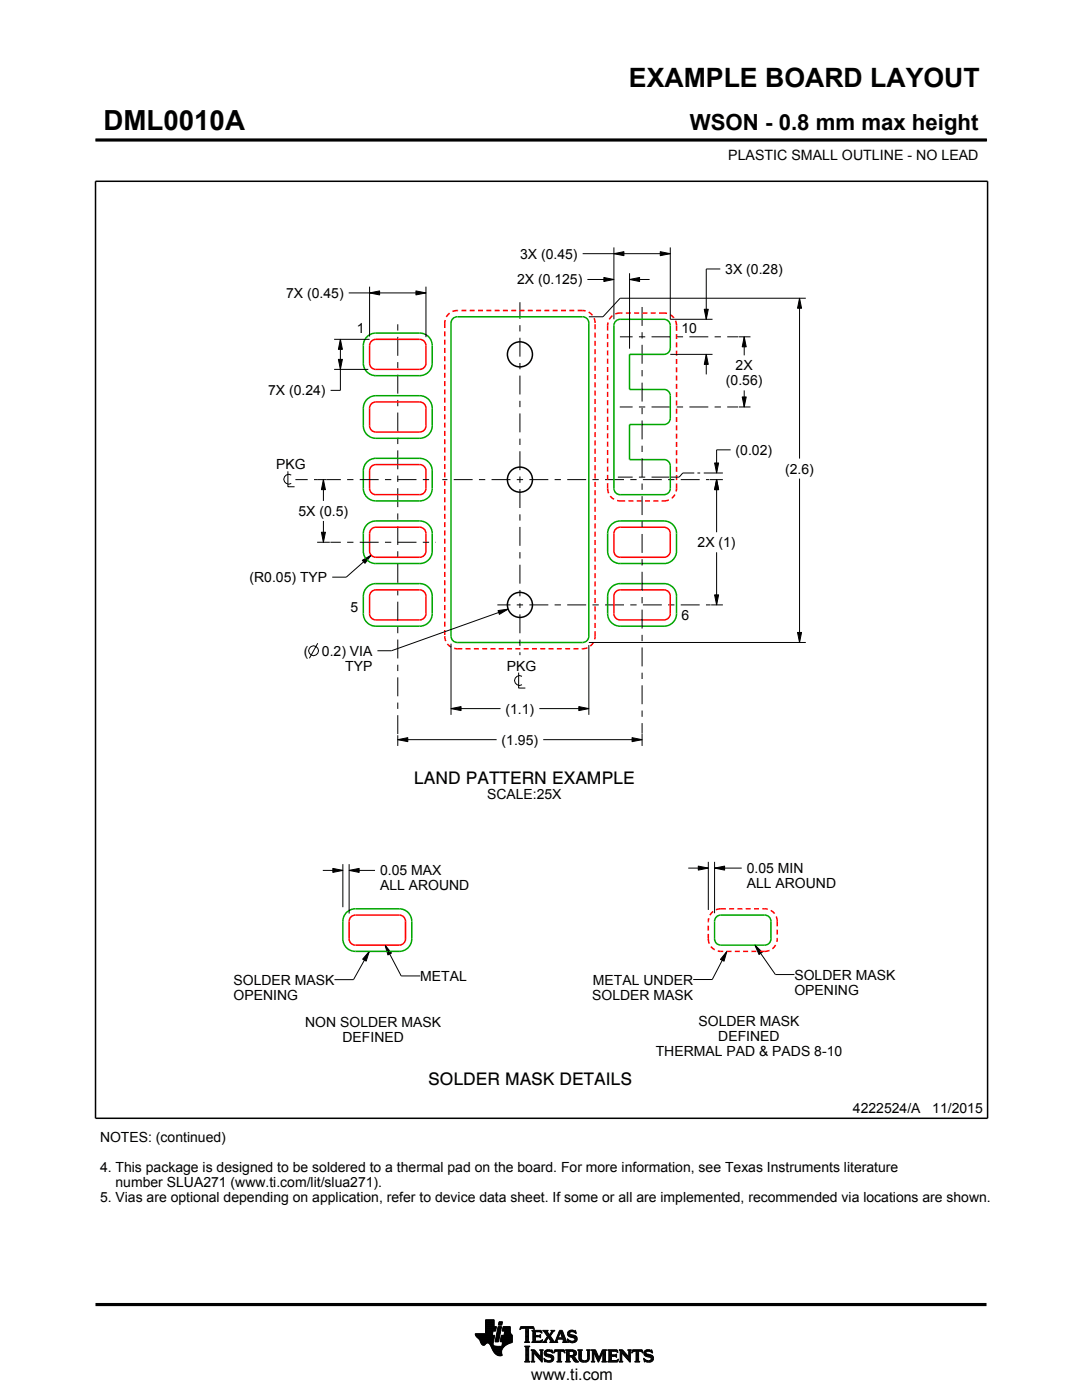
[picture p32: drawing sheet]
<svg xmlns="http://www.w3.org/2000/svg" width="216mm" height="279mm" viewBox="0 0 216 279" stroke-linecap="round" stroke-linejoin="round" font-family="sans-serif">
<defs><g id="words">
<text font-size="5.5" x="20.6" y="26">DML0010A</text>
<text font-size="5.3" x="125.5" y="17.4">EXAMPLE BOARD LAYOUT</text>
<text font-size="4.4" x="137.7" y="26">WSON - 0.8 mm max height</text>
<g font-size="3.5">
<text x="82.6" y="156.4">LAND PATTERN EXAMPLE</text>
<text x="85.5" y="216.5">SOLDER MASK DETAILS</text>
</g>
<text font-size="3.2" x="106" y="275.3">www.ti.com</text>
<g font-size="2.8">
<text x="145.3" y="32">PLASTIC SMALL OUTLINE - NO LEAD</text>
<text x="103.8" y="51.6">3X (0.45)</text>
<text x="57.1" y="59.5">7X (0.45)</text>
<text x="103.2" y="56.8">2X (0.125)</text>
<text x="144.7" y="54.7">3X (0.28)</text>
<text x="71.2" y="66.4">1</text>
<text x="136" y="66.5">10</text>
<text x="144.9" y="76.9">(0.56)</text>
<text x="146.8" y="73.9">2X</text>
<text x="53.5" y="78.9">7X (0.24)</text>
<text x="55.1" y="93.6">PKG</text>
<text x="146.8" y="90.8">(0.02)</text>
<text x="156.7" y="94.5">(2.6)</text>
<text x="59.6" y="103">5X (0.5)</text>
<text x="139.2" y="109.2">2X (1)</text>
<text x="49.8" y="116.2">(R0.05) TYP</text>
<text x="70" y="122.1">5</text>
<text x="136" y="123.8">6</text>
<text x="60.6" y="130.9">(</text>
<text x="64.2" y="130.9">0.2) VIA</text>
<text x="68.9" y="133.9">TYP</text>
<text x="101.1" y="133.8">PKG</text>
<text x="100.9" y="142.4">(1.1)</text>
<text x="100.1" y="148.6">(1.95)</text>
<text x="97.2" y="159.5">SCALE:25X</text>
<text x="75.8" y="174.7">0.05 MAX</text>
<text x="75.8" y="177.7">ALL AROUND</text>
<text x="149" y="174.2">0.05 MIN</text>
<text x="149" y="177.2">ALL AROUND</text>
<text x="46.6" y="196.5">SOLDER MASK</text>
<text x="83.9" y="195.8">METAL</text>
<text x="118.3" y="196.5">METAL UNDER</text>
<text x="158.5" y="195.5">SOLDER MASK</text>
<text x="46.6" y="199.5">OPENING</text>
<text x="118.2" y="199.5">SOLDER MASK</text>
<text x="158.5" y="198.5">OPENING</text>
<text x="60.9" y="204.9">NON SOLDER MASK</text>
<text x="68.3" y="207.9">DEFINED</text>
<text x="139.4" y="204.7">SOLDER MASK</text>
<text x="143.3" y="207.7">DEFINED</text>
<text x="130.8" y="210.7">THERMAL PAD &amp; PADS 8-10</text>
<text x="20" y="227.9">NOTES: (continued)</text>
<text x="170.2" y="222.2">4222524/A</text>
<text x="186" y="222.2">11/2015</text>
<text x="20" y="233.9">4. This package is designed to be soldered to a thermal pad on the board. For more information, see Texas Instruments literature</text>
<text x="20" y="239.9">5. Vias are optional depending on application, refer to device data sheet. If some or all are implemented, recommended via locations are shown.</text>
<text x="23.1" y="236.9">number SLUA271 (www.ti.com/lit/slua271).</text>
</g>
</g></defs>
<g fill="#000">
<path d="M73.7 58.5l2-.4v.8zM83 58.1l2 .4-2 .4zM120.5 55.4l2 .4-2 .4zM122.5 50.6l2-.4v.8zM125.6 55.8l2-.4v.8zM131.7 50.2l2 .4-2 .4zM159.5 59.5l.4 2h-.8zM67.5 71.7h.8l-.4 2zM67.9 67.7l.4 2h-.8zM140.5 61.7h.8l-.4 2zM140.9 70.7l.4 2h-.8zM148.5 67.2l.4 2h-.8z"/>
<path d="M64.5 95.7l.4 2h-.8zM142.6 92.4h.8l-.4 2zM143 95.7l.4 2h-.8zM148.1 79.2h.8l-.4 2zM64.1 106.2h.8l-.4 2zM72.3 111.8l1.8-1-1.3 1.6zM99.4 121.9l2-.3-1.8 1zM142.6 118.7h.8l-.4 2zM159.1 126.2h.8l-.4 2zM79.4 147.6l2-.4v.8zM90 141.4l2-.4v.8zM115.5 141l2 .4-2 .4z"/>
<path d="M126.1 147.2l2 .4-2 .4zM66.4 173.3l2 .4-2 .4zM69.7 173.7l2-.4v.8zM139.3 172.8l2 .4-2 .4zM142.6 173.2l2-.4v.8zM73.7 189.9l-.6 1.9-.7-.4zM76.8 188.6l1.3 1.6-.7 .4zM145 189.9l-.5 1.9-.7-.3zM150.6 188.6l1.5 1.4-.7 .5z"/>
</g>
<g fill="none" stroke="#000" stroke-width=".2">
<path d="M19.1 27.9h177.7M196.8 27.7v.5M69.6 58.5h15.4M73.7 58.5l2-.4v.8zM73.7 57.2v10M83 58.1l2 .4-2 .4zM85 57.2v10.1M116.3 50.6h17.4M117.2 55.8h5.3M120.5 55.4l2 .4-2 .4zM122.5 50.6l2-.4v.8zM122.5 49.4v14.3"/>
<path d="M125.6 55.8l2-.4v.8zM125.6 54.5v15.1M125.6 55.8h4M131.7 50.2l2 .4-2 .4zM133.7 49.4v14.3h8.5M143.7 53.7h-2.8v10M159.5 59.5l.4 2h-.8zM159.5 59.5v32M160.8 59.5h-37.1l-3.4 3.7h-2.8M66.7 67.7h7M66.7 73.7h6.8M67.5 71.7h.8l-.4 2z"/>
<path d="M67.9 67.7l.4 2h-.8zM67.9 67.7v10.2h-1.9M133.7 70.7h8.5M140.5 61.7h.8l-.4 2zM140.9 70.7l.4 2h-.8zM140.9 70.7v4M147.5 67.2h2.2M148.1 79.2h.8l-.4 2zM148.5 67.2l.4 2h-.8zM148.5 67.2v3.7M148.5 77.9v3.3M57.4 94.1v3h1.4"/>
<path d="M58.1 94.8a.98 .98 0 0 0-1.5 .8 .98 .98 0 0 0 1.5 .9M63.3 95.7h1.9M64.5 95.7l.4 2h-.8zM64.5 95.7v4.3M138.5 94.4h-2.3l-.7 .8h-1.7M139.2 94.4h.5M140.4 94.4h3.8M141.6 95.7h2.6M142.6 92.4h.8l-.4 2zM143 95.7l.4 2h-.8zM143 95.7v10.5M145.8 89.8h-2.8v4.6"/>
<path d="M147.5 81.2h2.2M159.5 95.5v32.7M63.3 108.2h2.5M64.1 106.2h.8l-.4 2zM64.5 104v4.2M72.3 111.8l1.8-1-1.3 1.6zM74.1 110.8l-5 4.4h-2.8M142.6 118.7h.8l-.4 2zM143 110.2v10.5M63.4 128.4l-1.7 3M90 128.5v14.2M99.4 121.9l2-.3-1.8 1z"/>
<path d="M101.4 121.6l-23.3 8.3h-2.8M103.5 134.2v3.1h1.3M104.2 135a.98 .98 0 0 0-1.5 .8 .98 .98 0 0 0 1.5 .8M117.5 128.2h43.3M117.5 128.7v14M141.9 120.7h2.3M159.1 126.2h.8l-.4 2zM79.4 147.6l2-.4v.8zM79.4 147.6h19.7M79.4 146.7v2.2M90 141.4l2-.4v.8zM90 141.4h9.9"/>
<path d="M107.6 141.4h9.9M108.4 147.6h19.7M115.5 141l2 .4-2 .4zM126.1 147.2l2 .4-2 .4zM128.1 146.4v2.5M64.4 173.7h4M66.4 173.3l2 .4-2 .4zM68.4 172.5v8.6M69.7 173.7l2-.4v.8zM69.7 172.5v9.8M69.7 173.7h5.1M137.3 173.2h4"/>
<path d="M139.3 172.8l2 .4-2 .4zM141.3 172v9.6M142.6 173.2l2-.4v.8zM142.6 172v10.3M142.6 173.2h5.4M73.7 189.9l-.6 1.9-.7-.4zM73.7 189.9l-3.2 5.6h-3.8M76.8 188.6l1.3 1.6-.7 .4zM76.8 188.6l3.3 6.2h3.8M145 189.9l-.5 1.9-.7-.3zM145 189.9l-2.9 5.6h-3.8M150.6 188.6l1.5 1.4-.7 .5z"/>
<path d="M150.6 188.6l4.1 5.9h3.8M94.8 266.2h3.5M94.8 266.3h3.5M94.9 266.4h3.3M94.9 266.5h3.8l-.2 1.2M94.9 266.5h3.8M95 266.6h3.7M95 266.7h3.7M95.1 266.8h3.6M95.2 266.9h3.4M95.3 267h3.3M95.4 267.1h3.2"/>
<path d="M95.5 267.2h3.1M95.6 267.3h3M95.7 267.4h2.8M95.7 267.5h2.8M95.7 267.5l.4 .7 .3 .3 .3-.1 .5-.4 .4 .1 .8 1.5M95.8 267.6h2.7M95.8 267.7h2.7M95.9 267.8h2.6M95.9 267.9h2.5M95.9 268h2.5M96 268h1.1M96 268.1h1"/>
<path d="M96.1 268.2h.8M96.1 268.3h.7M96.2 268.4h.6M96.3 268.4h.4M96.9 266.1h1.4M96.9 266h1.4M96.9 265.9h1.4M96.9 265.8h1.5M96.9 265.7h1.5M96.9 264.7l2.2 .1-.2 .9h-.5l-.2 .8M96.9 265.6h2M96.9 265.5h2"/>
<path d="M96.9 265.4h2M96.9 265.3h2.1M96.9 265.2h2.1M96.9 265.1h2.1M96.9 265h2.1M96.9 264.9h2.1M96.9 264.8h2.2M96.9 264.6h1.7M96.9 264.5h1.7M96.9 264.4h1.7M96.9 264.3h1.7M96.9 264.2h1.7"/>
<path d="M96.9 264.1h1.7M96.9 264h1.7M96.9 263.9h1.7M96.9 263.8h1.7M96.9 263.7h1.7M96.9 263.6h1.7M96.9 263.5h1.7M96.9 263.4h1.7M97.5 268h.9M97.6 268.1h.8M97.7 268.2h.7M97.7 268.3h.7"/>
<path d="M97.8 268.4h.6M97.9 268.5h.6M97.9 268.6h.7M98 268.7h1.1M98 268.8h2.6M98 268.8h2.5M98.1 268.9h2.3M98.1 269h2.3M98.1 269.1h2.2M98.2 269.2h2.1M98.2 269.2h2M98.2 269.3h2"/>
<path d="M98.3 269.4h1.9M98.3 269.5h1.8M98.4 269.6h1.7M98.4 269.6l.6 .7 .6 .3 .6-.1-.1-.7M98.4 268v.4l.3 .2 2 .1M98.5 269.7h1.6M98.5 267.7l-.1 .3M98.5 269.8h1.6M98.6 269.9h1.5M98.6 264.8v-1.4h-1.7v2.8h-2.1l.2 .5 .7 .8M98.6 270h1.5M98.7 270h1.4"/>
<path d="M98.8 270.1h1.3M98.8 267.7h.7M98.8 267.6h.7M98.8 267.5h.7M98.9 270.2h1.2M98.9 267.4h.7M98.9 267.3h.7M98.9 267.2h.7M98.9 267.1h.7M98.9 267h.7M98.9 270.3h1.3M99 266.9h.6"/>
<path d="M99 266.9h.7M99 266.8h.7M99 266.7h.7M99 266.6h.7M99 266.5h.7M99.1 270.4h1.1M99.1 266.4h.7M99.1 266.3h.7M99.1 266.2h.7M99.1 266.1h.7M99.1 266h.7M99.2 265.9h.7"/>
<path d="M99.2 265.8h.7M99.2 270.4h1M99.2 265.7h.7M99.2 265.6h.7M99.2 265.5h.7M99.3 265.4h.6M99.3 265.4h.7M99.3 265.3h.7M99.3 265.2h.7M99.3 265.1h.7M99.3 265h.7M99.4 270.5h.8"/>
<path d="M99.4 264.9h.7M99.4 264.8h.7M99.4 264.8h.7l-.6 3h-.7zM99.5 264.4h.6M99.5 264.3h.7M99.5 264.2h.7M99.5 264.1h.7M99.5 264h.7M99.5 263.9h.7M99.6 263.8h.7M99.6 263.8h.7l-.2 .7h-.7zM99.8 270.6h.1"/>
<path d="M99.8 267.7h2.4M99.8 267.6h2.4M99.8 267.5h2.4M99.9 267.4h2.3M99.9 267.3h2.3M99.9 267.2h2.3M99.9 267.1h2.3M99.9 267h2.3M99.9 266.9h2.3M100 266.9h2.2M100 266.8h2.2M100 266.7h2.2"/>
<path d="M100 266.6h2.2M100 266.5h2.2M100.1 268.6h.7M100.2 268.5h.7M100.2 268.4h.8M100.2 268.4h.9M100.2 268.3h1M100.2 268.2h1.2M100.2 265.6h1.6M100.2 268.1h1.4M100.2 265.5h1.6M100.2 268h1.6"/>
<path d="M100.3 265.4h1.5M100.3 268h1.7M100.3 267.9h1.9M100.3 265.3h1.5M100.3 267.8h1.9M100.3 265.2h1.5M100.3 265.1h1.5M100.3 265h1.5M100.4 264.9h1.4M100.4 264.8h1.4M100.6 266.5l.1-.8h-.5l.2-.9h1.4l.1 1.1 .3 .6v1.4l-1.3 .6M100.6 266.4h1.5"/>
<path d="M100.6 266.3h1.4M100.6 266.2h1.4M100.6 266.1h1.3M100.7 266h1.2M100.7 265.9h1.2M100.7 265.8h1.1M100.7 265.7h1.1M100.9 268.5l-.6 .6-.2 .7M102.2 266.5h-2.2l-.2 1.1 .1 .2h.4l-.2 .9M103.7 265.3h.1M103.8 265.2h.2M103.8 265h2.8"/>
<path d="M103.8 264.9h2.7M103.9 264.8h2.6M104.7 267.8h1M104.7 271.8h1.1M104.7 268.7h1M104.8 267.7h.7M104.8 271.7h.8M104.9 265.2h.6M104.9 268.9h.6M104.9 267.6h.6M104.9 267.5v-2.3l-.7-.1-.4 .3 .1-.6h2.6l.1 .6-.4-.3-.7 .1v2.3M104.9 267.5l-.2 .3"/>
<path d="M104.9 267.5h.6M104.9 267.4h.6M104.9 267.3h.6M104.9 267.2h.6M104.9 267.1h.6M104.9 267h.6M104.9 266.8h.6M104.9 266.7h.6M104.9 266.6h.6M104.9 266.5h.6M104.9 266.4h.6M104.9 266.3h.6"/>
<path d="M104.9 266.2h.6M104.9 266.1h.6M104.9 265.9h.6M104.9 265.8h.6M104.9 265.7h.6M104.9 265.6h.6M104.9 265.5h.6M104.9 265.4h.6M104.9 265.3h.6M104.9 271.5h.6M104.9 269h.6M104.9 271.4h.6"/>
<path d="M104.9 271.4v-2.4l-.2-.4h1.1l-.3 .4v2.4M104.9 271.4l-.2 .4h1.1l-.3-.4M104.9 271.3h.6M104.9 271.2h.6M104.9 271.1h.6M104.9 271h.6M104.9 270.9h.6M104.9 270.8h.6M104.9 270.6h.6M104.9 270.5h.6M104.9 270.4h.6M104.9 270.3h.6"/>
<path d="M104.9 270.2h.6M104.9 270.1h.6M104.9 270h.6M104.9 269.9h.6M104.9 269.8h.6M104.9 269.6h.6M104.9 269.5h.6M104.9 269.4h.6M104.9 269.3h.6M104.9 269.2h.6M104.9 269.1h.6M105.5 267.5l.2 .3"/>
<path d="M105.7 267.8h-1M105.9 271.8h.8M105.9 269.4h.8M106.1 269.5h.7M106.1 267.8h2M106.1 271.7h.5M106.2 269.6h.7M106.2 271.5h.3M106.2 265.6h1.8M106.2 269.8h.8M106.2 271.4h.3M106.2 269.8l-.3-.4h.8l1.2 1.4"/>
<path d="M106.2 271.4l-.3 .4h.8l-.2-.4M106.2 271.3h.3M106.2 271.2h.3M106.2 271.1h.3M106.2 271h.3M106.2 270.9h.3M106.2 270.8h.3M106.2 270.6h.3M106.2 270.5h.3M106.2 270.4h.3M106.2 270.3h.3M106.2 270.2h.3"/>
<path d="M106.2 270.1h.3M106.2 270h1M106.2 269.9h.9M106.2 269.8v1.6M106.3 267.7h1.8M106.3 265.7h1.8M106.3 267.6h.6M106.3 265.8h.6M106.3 267.5l-.2 .3M106.3 267.5h.5M106.3 267.4h.5M106.3 267.3h.5"/>
<path d="M106.3 267.2h.5M106.3 267.1h.5M106.3 267h.5M106.3 266.8h.5M106.3 266.7h1.6M106.3 266.6h1.6M106.3 266.5h.5M106.3 266.4h.5M106.3 266.3h.5M106.3 266.2h.5M106.3 266.1h.5M106.3 265.9h.5"/>
<path d="M106.4 265.2h.2M106.5 270h.1M106.5 270v1.4M106.5 265.3h.1M106.6 270.1h.7M106.7 270.2h.7M106.8 270.3h.7M106.8 265.9l.1-.1h.7l.6 .2-.2-.5h-1.9l.2 .3v1.7M106.8 265.9v.6h.8l.3-.2v.7l-.3-.2h-.8l.1 .8h.9l.5-.2M106.9 270.4h.7M107 270.5h.7M107.1 270.6h.7"/>
<path d="M107.2 270.8h1M107.3 270.9h.9M107.4 271h.8M107.5 271.1h.7M107.6 271.2h.6M107.6 266.5h.3M107.7 271.3h.5M107.7 269.4h.7M107.7 266.8h.2M107.7 267.6h.5M107.8 266.4h.1M107.8 271.4h.4"/>
<path d="M107.8 267h.1M107.8 265.8h.3M107.8 269.5h.5M107.9 271.5h.3M107.9 269.6h.3M107.9 269.8h.3M107.9 270.6h.3M107.9 270.5h.3M107.9 270.4h.3M107.9 270.3h.3M107.9 270.2h.3M107.9 270.1h.3"/>
<path d="M107.9 270h.3M107.9 269.9h.3M107.9 269.8v1M108 271.7h.2M108 265.9h.1M108 267.5h.2M108.1 271.8h.1M108.1 266.1h.1M108.2 267.4h.1M108.2 269.8l.2-.4h-.7l.2 .4M108.2 269.8v2.1l-1.7-1.9M108.2 267.8h.9"/>
<path d="M108.3 267.4l-.2 .5-2-.1M108.3 265.6h1M108.5 267.7h.5M108.5 271.1l.2 .7 .2-.1 .6 .2 .7-.2 .3-.6M108.5 271.1h.1M108.5 265.7h.7M108.5 271.2h.2M108.6 271.3h.2M108.6 270.1l.2 .5 1.1 .3 .1 .3-.1 .3h-.5l-.9-.4M108.6 270.1h.4M108.6 270h.4M108.6 270.2h.6"/>
<path d="M108.6 267.6h.4M108.6 271.4h.4M108.6 269.9h.4M108.6 270.3h1M108.6 265.8h.7M108.6 271.5h.8M108.6 269.8h.5M108.7 271.7h1.5M108.7 270.4h1.3M108.7 267.5h.3M108.7 271.8h.1M108.7 265.9h.6"/>
<path d="M108.7 269.6h1.5M108.8 267.4h.3M108.8 270.5h1.5M108.8 266.1h.6M108.8 269.5h1.4M108.8 267.3h.4M108.9 266.2h.6M108.9 267.2h.4M108.9 266.3h.6M108.9 270.6h1.5M109 267.1h.3M109 270l.2 .2 1.1 .3 .2 .6"/>
<path d="M109 270l.1-.3h.4l.8 .3-.1-.6-.2 .1-.6-.1-.6 .2-.2 .5M109 266.4h1M109.1 271.8h.9M109.1 269.4h.7M109.1 267h.9M109.1 266.5h.8M109.1 267.8h-.9M109.2 266.8h.8M109.2 266.6h.6M109.2 266.7h.7M109.2 266.7l-.6 1-.4 .1M109.3 270.8h1.1"/>
<path d="M109.5 267.1h.6M109.6 267.2h.6M109.7 271.5h.7M109.7 267.3h.6M109.7 267.8l.2-.1-.5-.8-.4 .8 .1 .1M109.7 267.8h1.6M109.7 266.3h.4M109.7 267.4h.6M109.8 270.9h.7M109.8 266.2h.3M109.8 266.6l.9 1.2 1-2.3h.5l.8 2.1 .3 .2M109.8 267.5h.6"/>
<path d="M109.9 266.1h.3M109.9 269.8h.4M109.9 267.6h.6M109.9 267.7h.7M109.9 271.4h.5M109.9 265.9h.4M110 271h.5M110 265.6h.7M110 265.9l.1-.2-.2-.2h.8l-.9 1.1M110 265.9l-.4 .5-.4-.6 .2-.3h-1.1l.9 1.2M110 271.3h.5M110 265.8h.4"/>
<path d="M110 271.1h.5M110 271.2h.5M110.1 269.4h.1M110.1 265.7h.4M110.1 269.9h.2M110.2 270h.1M110.5 270h.1M110.5 269.9h.2M110.5 269.8h.3M110.6 269.6h2.1M110.6 269.5h2M110.6 269.4h2"/>
<path d="M110.7 267.7h.5M110.8 267.6h.4M110.9 267.5h.3M110.9 267.4h.3M111 267.3h.3M111 267.2h1.8M111 267.1h1.8M111.1 267h.3M111.1 271.8h1M111.1 266.8h.4M111.2 266.7h.3M111.2 267.5v.3h.1"/>
<path d="M111.2 267.5l.1-.2h1l.1 .2M111.2 266.6h.3M111.3 266.5h.3M111.3 271.7h.6M111.3 266.4h.3M111.3 271.5h.6M111.3 267.8h-1.6M111.3 269.8h.6M111.4 266.3h.3M111.4 271.4h.5M111.4 270.1h.5M111.4 270h.5"/>
<path d="M111.4 269.9h.5M111.4 270.5h.5M111.4 270.4h.5M111.4 270.3h.5M111.4 270.2h.5M111.4 271.1h.5M111.4 271h.5M111.4 270.9h.5M111.4 270.8h.5M111.4 270.6h.5M111.4 271.4l-.1-1.7h-.4l-.4 .4 .2-.7h1.9l.1 .7-.4-.4h-.4v1.7M111.4 271.4l-.3 .4h1l-.2-.4"/>
<path d="M111.4 271.3h.5M111.4 271.2h.5M111.4 266.2h.3M111.4 266.1h.4M111.5 265.9h.9M111.5 265.8h.8M111.6 265.7h.7M111.6 265.6h.6M111.8 265.9l.4 1.1h-.8zM111.9 266.1h.5M111.9 266.2h.5M111.9 266.3h.6"/>
<path d="M112 266.4h.5M112 266.5h.6M112.1 266.6h.5M112.1 266.7h.6M112.1 266.8h.6M112.2 267h.5M112.2 267.8h1.1M112.3 267.3h.6M112.3 267.4h.6M112.4 267.5h.6M112.4 267.5v.3h-.2M112.4 269.8h.3"/>
<path d="M112.4 267.6h.6M112.4 267.7h.7M112.6 269.9h.1M112.6 270h.2M112.8 271.8h1M112.8 269.4h1.6M113 269.5h1.7M113 271.7h.7M113 269.6h1.9M113 271.5h.6M113 269.8h.6M113 271.4h.6"/>
<path d="M113 271.4l-.2 .4h1l-.2-.4M113 271.3h.6M113 271.2h.6M113 271.1h.6M113 271h.6M113 270.9h.6M113 270.8h1.5M113 270.6h1.6M113 270.5h1.8M113 270.4h.6M113 270.3h.6M113 270.2h.6"/>
<path d="M113 270.1h.6M113 270h.6M113 269.9h.6M113 269.8v1.6M113 269.8l-.2-.4h1.5l.6 .2 .1 .5M113.2 267.3h.2M113.2 267.4h.3M113.2 266.2l.3 .5 1 .3 .2 .3M113.2 266.2h.5M113.2 266.3h.6M113.2 266.1h.5M113.3 267.5h.3"/>
<path d="M113.3 267.8h-1.1M113.3 266.4h.9M113.3 265.9h.4M113.3 267.6h.6M113.3 266.5h1.3M113.3 267.7h1.6M113.3 265.8h.5M113.3 267.8h.2M113.4 266.6h1.5M113.4 265.7h1.5M113.5 266.7h1.5M113.5 265.6h1.4"/>
<path d="M113.6 269.9l.1-.2h.5l.3 .4M113.6 269.9v.6M113.7 267.8h1.1M113.8 266.8h1.3M113.8 265.5h.6M114 268h.4M114.1 270.9h.6M114.2 271h.6M114.2 271.1h.7M114.3 271.2h.6M114.3 267h.8M114.3 269.8h.7"/>
<path d="M114.3 270.4h.6M114.4 271.3h.6M114.4 271.3l.4 .5h.7M114.4 271.3l-.3-.4-.5-.1v.6M114.4 270.7l1.1 1.1M114.4 270.7h.1M114.4 271.4h.7M114.4 269.9h.6M114.4 270.3h.6M114.5 267.6h.5M114.5 270.2h.5M114.5 270h.5"/>
<path d="M114.5 265.8h.4M114.5 270.1h.5M114.5 270.1l-.2 .3-.3 .1M114.5 271.5h.7M114.6 271.7h.7M114.6 267.1h.6M114.6 267.5h.5M114.7 267.2h.5M114.7 267.4h.5M114.7 265.9h.3M114.7 267.3h.5M114.7 271.8h.8"/>
<path d="M114.8 266.1h.2M114.9 266.2h.1M114.9 266.2l-.7-.4h-.4l-.1 .2 .1 .3 1.1 .4 .3 .5M114.9 266.2l-.1-.7-.2 .1-.5-.1-.6 .2-.3 .5M115 270.1l-.1 .4-.5 .2M115.2 267.2l-.3 .6-.7 .2-.6-.2-.2 .1-.2-.7 .9 .5 .4-.1 .2-.3M115.3 269.4h.9M115.4 269.5h.7M115.5 269.6h.5M115.5 269.8h.5M115.5 269.8v1.4l.4 .5 .6 .2 .6-.1 .4-.3 .1-.5M115.5 271h.5"/>
<path d="M115.5 270.9h.5M115.5 270.8h.5M115.5 270.6h.5M115.5 270.5h.5M115.5 270.4h.5M115.5 270.3h.5M115.5 270.2h.5M115.5 270.1h.5M115.5 270h.5M115.5 269.9h.5M115.5 271.1h.5M115.5 271.2h.5"/>
<path d="M115.5 271.3h.6M115.6 271.4h.6M115.7 271.5h.8M115.8 271.7h1.5M116 271l.2 .4 .5 .2 .4-.2 .2-.4M116 269.8l.2-.4h-.9l.2 .4M116 269.8v1.2M116 271.8h1.1M116.8 271.5h.6M117 269.4h.8M117.1 271.4h.4M117.2 269.5h.5"/>
<path d="M117.2 271.3h.4M117.2 269.6h.4M117.2 271.2h.4M117.2 271.1h.4M117.3 269.8h.3M117.3 271h.3M117.3 270.9h.3M117.3 270.8h.3M117.3 270.6h.3M117.3 270.5h.3M117.3 270.4h.3M117.3 270.3h.3"/>
<path d="M117.3 270.2h.3M117.3 270.1h.3M117.3 270h.3M117.3 269.9h.3M117.6 269.8l.2-.4h-.8l.2 .3 .1 1.3M117.6 269.8v1.2M118 271.8h.7M118 269.4h.8M118.1 269.5h.8M118.1 271.7h.5M118.2 269.6h.7M118.2 271.5h.3"/>
<path d="M118.2 269.8h.8M118.2 271.4h.3M118.2 271.4l-.2 .4h.7l-.2-.4M118.2 271.3h.3M118.2 271.2h.3M118.2 271.1h.3M118.2 271h.3M118.2 270.9h.3M118.2 270.8h.3M118.2 270.6h.3M118.2 270.5h.3M118.2 270.4h.3"/>
<path d="M118.2 270.3h.3M118.2 270.2h.3M118.2 270.1h.3M118.2 270h.9M118.2 269.9h.8M118.2 269.8v1.6M118.6 270.1h.5M118.6 270.2h.6M118.7 270.3h.5M118.7 270.4h.6M118.8 270.5h.5M118.8 270.6h.6"/>
<path d="M118.9 270.8h.5M118.9 270.9h.6M119 271h.8M119 271.1h.8M119.1 271.2h.6M119.1 271.3h.6M119.2 271.4h.4M119.2 271.5h.4M119.3 271.7h.2M119.3 271.8h.2M119.6 270.9h.3M119.6 270.8h.3"/>
<path d="M119.7 270.6h.3M119.7 270.5h.3M119.8 270.4h.3M119.8 270.3h.3M119.9 270.2h.3M119.9 270.1h.3M120 270h.8M120 269.9h.8M120 269.8h.8M120.1 271.8h1M120.1 269.6h.7M120.1 269.5h.8"/>
<path d="M120.2 269.4h.9M120.2 271.7h.7M120.3 271.5h.5M120.3 271.4h.5M120.3 271.4l-.2 .4h1l-.3-.4M120.3 271.4v-1.5l-.9 2-.9-2v1.5M120.3 271.3h.5M120.3 271.2h.5M120.3 271.1h.5M120.3 271h.5M120.3 270.9h.5M120.3 270.8h.5"/>
<path d="M120.3 270.6h.5M120.3 270.5h.5M120.3 270.4h.5M120.3 270.3h.5M120.3 270.2h.5M120.3 270.1h.5M120.8 269.8l.3-.4h-.9l-.7 1.6-.7-1.6h-.8l.2 .4M120.8 269.8v1.6M121.2 271.8h2M121.2 269.4h1.9M121.4 269.5h1.8M121.4 271.7h1.9"/>
<path d="M121.5 269.6h1.7M121.5 271.5h1.8M121.5 269.8h.5M121.5 271.4h.5M121.5 269.9h.5M121.5 269.8v1.6M121.5 269.8l-.3-.4h1.9l.2 .6M121.5 270.3h.5M121.5 270.2h.5M121.5 270.1h.5M121.5 270h.5M121.5 270.9h.5"/>
<path d="M121.5 270.8h.5M121.5 270.6h1.5M121.5 270.5h1.5M121.5 270.4h1.5M121.5 271.3h.5M121.5 271.2h.5M121.5 271.1h.5M121.5 271h.5M122.6 270.4l.4-.2v.7l-.2-.2h-.8v.8h.2M122.9 270.8h.1M122.9 270.3h.1M123 269.8h.3"/>
<path d="M123.1 271.4h.3M123.2 269.9h.1M123.3 270h.1M123.3 270l-.4-.3h-.8l-.1 .7M123.3 271.3h.1M123.4 271.2h.1M123.4 271.2l-.3 .3h-.4M123.4 271.2l-.2 .6h-2l.3-.4M123.5 271.8h.8M123.5 269.4h.7M123.6 269.5h.7M123.7 271.7h.5"/>
<path d="M123.7 269.6h.7M123.7 271.5h.4M123.7 269.8h.8M123.7 271.4h.4M123.7 271.4l-.2 .4h.8l-.2-.4M123.7 271.3h.4M123.7 271.2h.4M123.7 271.1h.4M123.7 271h.4M123.7 270.9h.4M123.7 270.8h.4M123.7 270.6h.4"/>
<path d="M123.7 270.5h.4M123.7 270.4h.4M123.7 270.3h.4M123.7 270.2h.4M123.7 270.1h.4M123.7 270h1M123.7 269.9h.9M123.7 269.8v1.6M124.1 270v1.4M124.1 270h.1M124.2 270.1h.6M124.2 270.2h.7"/>
<path d="M124.3 270.3h.7M124.4 270.4h.7M124.5 270.5h.7M124.6 270.6h.7M124.7 270.8h1.1M124.8 270.9h1M124.9 271h.9M125 271.1h.8M125.1 271.2h.7M125.2 271.3h.6M125.2 269.4h.8M125.3 271.4h.5"/>
<path d="M125.4 269.5h.5M125.4 271.5h.4M125.4 269.6h.4M125.5 269.8h.3M125.5 269.8l-.1 1-1.2-1.4h-.7l.2 .4M125.5 269.9h.3M125.5 270.2h.3M125.5 270.1h.3M125.5 270h.3M125.5 270.4h.3M125.5 270.3h.3M125.5 270.6h.3"/>
<path d="M125.5 270.5h.3M125.5 271.7h.3M125.6 271.8h.2M125.8 269.8l.2-.4h-.8l.3 .4M125.8 269.8v2.1l-1.7-1.9M126 270h.1M126.1 269.9h.1M126.1 269.8h.3M126.1 269.6h2.1M126.2 269.5h2M126.2 269.4h2M126.6 271.8h1.1"/>
<path d="M126.9 271.7h.6M126.9 271.5h.5M126.9 269.8h.5M126.9 271.4h.5M126.9 270.1h.5M126.9 270h.5M126.9 269.9h.5M126.9 270.5h.5M126.9 270.4h.5M126.9 270.3h.5M126.9 270.2h.5M126.9 271.1h.5"/>
<path d="M126.9 271h.5M126.9 270.9h.5M126.9 270.8h.5M126.9 270.6h.5M126.9 271.4v-1.7h-.5l-.3 .4 .1-.7h1.9l.2 .7-.4-.4h-.5v1.7M126.9 271.4l-.3 .4h1.1l-.3-.4M126.9 271.3h.5M126.9 271.2h.5M128 269.8h.3M128.1 269.9h.2M128.2 270h.1M128.4 271.1l.2 .7 .2-.1 .6 .2 .7-.2 .3-.6"/>
<path d="M128.4 271.1h.1M128.4 271.2h.2M128.5 271.3h.2M128.5 270.1l.1 .4 .5 .3M128.5 270.1h.4M128.5 270h.4M128.5 270.2h.6M128.5 271.4h.4M128.5 269.9h.4M128.5 270.3h1M128.5 271.5h.8M128.5 269.8h.5"/>
<path d="M128.6 271.7h1.5M128.6 270.4h1.3M128.6 271.8h.1M128.6 269.6h1.5M128.7 270.5h1.5M128.7 269.5h1.4M128.8 270.6h1.5M128.9 270l.1-.3h.4l.8 .3-.1-.6-.2 .1-.6-.1-.6 .2-.2 .5M128.9 270l.2 .2 1.1 .3 .2 .6M128.9 271.8h1M129 269.4h.7M129.1 270.8l.7 .2 .1 .4-.7 .1-.8-.4"/>
<path d="M129.2 270.8h1.1M129.6 271.5h.7M129.6 270.9h.8M129.8 269.8h.4M129.8 271.4h.5M129.9 271h.5M129.9 271.3h.5M129.9 271.1h.5M129.9 271.2h.5M129.9 269.4h.2M130 269.9h.2M130.1 270h.1"/>
<circle cx="62.6" cy="129.9" r=".98"/>
</g>
<g fill="none" stroke="#000" stroke-width=".3">
<path d="M19.1 36.2h178v187h-178z"/>
<circle cx="103.7" cy="70.7" r="2.5"/>
<circle cx="103.7" cy="95.7" r="2.5"/>
<circle cx="103.7" cy="120.7" r="2.5"/>
</g>
<path d="M19 27.9h177.8M19 260.3h177.8" fill="none" stroke="#000" stroke-width=".63" stroke-linecap="butt"/>
<g fill="none" stroke="#f00" stroke-width=".3" stroke-dasharray="1 .7" stroke-linecap="butt">
<path d="M88.7 64.5v62.5M91.2 62a2.5 2.5 0 0 0-2.5 2.5M116.2 62h-25M118.7 64.5a2.5 2.5 0 0 0-2.5-2.5M121.2 65v32.5M123.7 62.5a2.5 2.5 0 0 0-2.5 2.5M132.5 62.5h-8.8M135 65a2.5 2.5 0 0 0-2.5-2.5M121.2 97.5a2.5 2.5 0 0 0 2.5 2.5M123.7 100h8.8M132.5 100a2.5 2.5 0 0 0 2.5-2.5M135 97.5v-32.5"/>
<path d="M88.7 127a2.5 2.5 0 0 0 2.5 2.5M91.2 129.5h25M116.2 129.5a2.5 2.5 0 0 0 2.5-2.5M118.7 127v-62.5M141.3 187.4v-3.5M141.3 187.4a2.5 2.5 0 0 0 2.5 2.5M143.8 181.4h8.8M143.8 181.4a2.5 2.5 0 0 0-2.5 2.5M152.6 189.9h-8.8M152.6 189.9a2.5 2.5 0 0 0 2.5-2.5M155.1 183.9v3.5M155.1 183.9a2.5 2.5 0 0 0-2.5-2.5"/>
</g>
<path d="M73.4 67l1-.5h.6h8.7a2.5 2.5 0 0 1 2.5 2.5v3.5a2.5 2.5 0 0 1-2.5 2.5h-8.7a2.5 2.5 0 0 1-2.5-2.5v-3.5a2.5 2.5 0 0 1 .9-2zM73.4 79.5l1-.5h.6h8.7a2.5 2.5 0 0 1 2.5 2.5v3.5a2.5 2.5 0 0 1-2.5 2.5h-8.7a2.5 2.5 0 0 1-2.5-2.5v-3.5a2.5 2.5 0 0 1 .9-2zM90.5 63.5l.7-.3h25a1.25 1.25 0 0 1 1.3 1.3v62.5a1.25 1.25 0 0 1-1.3 1.2h-25a1.25 1.25 0 0 1-1.2-1.2v-62.5l.1-.4zM122.7 64.2l.7-.4 .3-.1h8.8a1.25 1.25 0 0 1 1.2 1.3v4.5a1.25 1.25 0 0 1-1.2 1.2h-6.9v7h6.9a1.25 1.25 0 0 1 1.2 1.3v4.5a1.25 1.25 0 0 1-1.2 1.2h-6.9v7h6.9a1.25 1.25 0 0 1 1.2 1.3v4.5a1.25 1.25 0 0 1-1.2 1.2h-8.8a1.25 1.25 0 0 1-1.2-1.2v-32.5zM73.4 92l1-.5h.6h8.7a2.5 2.5 0 0 1 2.5 2.5v3.5a2.5 2.5 0 0 1-2.5 2.5h-8.7a2.5 2.5 0 0 1-2.5-2.5v-3.5a2.5 2.5 0 0 1 .9-2zM73.4 104.5l1-.5h.6h8.7a2.5 2.5 0 0 1 2.5 2.5v3.5a2.5 2.5 0 0 1-2.5 2.5h-8.7a2.5 2.5 0 0 1-2.5-2.5v-3.5a2.5 2.5 0 0 1 .9-2zM73.4 117l1-.5h.6h8.7a2.5 2.5 0 0 1 2.5 2.5v3.5a2.5 2.5 0 0 1-2.5 2.5h-8.7a2.5 2.5 0 0 1-2.5-2.5v-3.5a2.5 2.5 0 0 1 .9-2zM122.2 117l1-.5h.5h8.8a2.5 2.5 0 0 1 2.5 2.5v3.5a2.5 2.5 0 0 1-2.5 2.5h-8.8a2.5 2.5 0 0 1-2.5-2.5v-3.5a2.5 2.5 0 0 1 1-2zM122.2 104.5l1-.5h.5h8.8a2.5 2.5 0 0 1 2.5 2.5v3.5a2.5 2.5 0 0 1-2.5 2.5h-8.8a2.5 2.5 0 0 1-2.5-2.5v-3.5a2.5 2.5 0 0 1 1-2zM69.4 181.9l.9-.5h.6h8.8a2.5 2.5 0 0 1 2.5 2.5v3.5a2.5 2.5 0 0 1-2.5 2.5h-8.8a2.5 2.5 0 0 1-2.5-2.5v-3.5a2.5 2.5 0 0 1 1-2zM143.1 182.9l.7-.3h8.8a1.25 1.25 0 0 1 1.2 1.3v3.5a1.25 1.25 0 0 1-1.2 1.2h-8.8a1.25 1.25 0 0 1-1.2-1.2v-3.5v-.4z" fill="none" stroke="#00a600" stroke-width=".3"/>
<path d="M74.3 68l.7-.3h8.7a1.25 1.25 0 0 1 1.3 1.3v3.5a1.25 1.25 0 0 1-1.3 1.2h-8.7a1.25 1.25 0 0 1-1.3-1.2v-3.5l.1-.4zM74 93.2l.6-.4 .4-.1h8.7a1.25 1.25 0 0 1 1.3 1.3v3.5a1.25 1.25 0 0 1-1.3 1.2h-8.7a1.25 1.25 0 0 1-1.3-1.2v-3.5zM74.3 80.5l.7-.3h8.7a1.25 1.25 0 0 1 1.3 1.3v3.5a1.25 1.25 0 0 1-1.3 1.2h-8.7a1.25 1.25 0 0 1-1.3-1.2v-3.5l.1-.4zM74 105.7l.6-.4 .4-.1h8.7a1.25 1.25 0 0 1 1.3 1.3v3.5a1.25 1.25 0 0 1-1.3 1.2h-8.7a1.25 1.25 0 0 1-1.3-1.2v-3.5zM74.3 118l.7-.3h8.7a1.25 1.25 0 0 1 1.3 1.3v3.5a1.25 1.25 0 0 1-1.3 1.2h-8.7a1.25 1.25 0 0 1-1.3-1.2v-3.5l.1-.4zM122.7 105.7l.7-.4 .3-.1h8.8a1.25 1.25 0 0 1 1.2 1.3v3.5a1.25 1.25 0 0 1-1.2 1.2h-8.8a1.25 1.25 0 0 1-1.2-1.2v-3.5zM123 118l.7-.3h8.8a1.25 1.25 0 0 1 1.2 1.3v3.5a1.25 1.25 0 0 1-1.2 1.2h-8.8a1.25 1.25 0 0 1-1.2-1.2v-3.5l.1-.4zM70.2 182.9l.7-.3h8.8a1.25 1.25 0 0 1 1.2 1.3v3.5a1.25 1.25 0 0 1-1.2 1.2h-8.8a1.25 1.25 0 0 1-1.2-1.2v-3.5v-.4z" fill="none" stroke="#f00" stroke-width=".3"/>
<path d="M128.1 61.3v85M79.4 146.5v-82" fill="none" stroke="#000" stroke-width=".2" stroke-dasharray="1.3 1.3 3.8 1.3" stroke-dashoffset="2.5" stroke-linecap="butt"/>
<g fill="none" stroke="#000" stroke-width=".2" stroke-dasharray="1.3 1.3 3.8 1.3" stroke-dashoffset=".6" stroke-linecap="butt">
<path d="M128.1 67.2h-4.4M128.1 67.2h19.2M63.3 95.7h-4.4M85 95.7h-19.8M85 95.7h1.2M103.7 95.7v24.1M103.7 95.7v-35.4M103.7 95.7h-15.4M103.7 95.7h37.8M128.1 95.2h-4.8M128.1 95.2h5.4M128.1 81.2h-4.4"/>
<path d="M128.1 81.2h19.2M85 108.2h-19.1M85 108.2h2M103.7 120.7h-4.5M103.7 120.7h38.1M103.7 120.7v10M103.7 120.7v-.3"/>
</g>
<use href="#words"/>
</svg>
